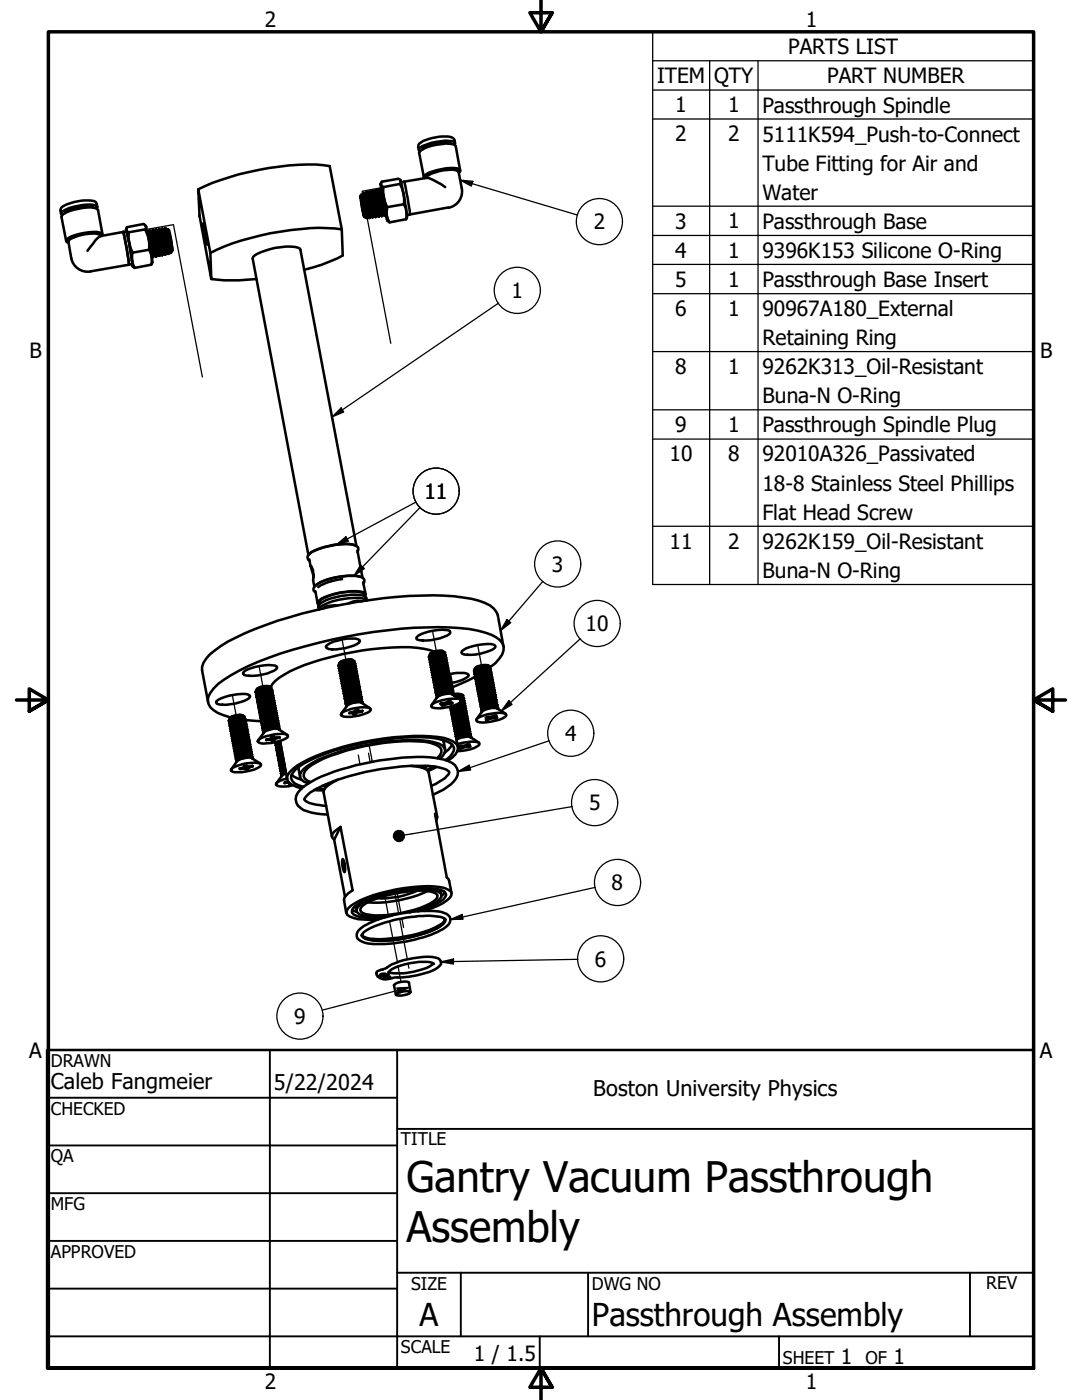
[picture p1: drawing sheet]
<svg xmlns="http://www.w3.org/2000/svg" width="216mm" height="279mm" viewBox="0 0 216 279" stroke-linecap="round" stroke-linejoin="round" font-family="sans-serif">
<defs><g id="words">
<g font-size="8.4">
<text x="81.1" y="237.9">Gantry Vacuum Passthrough</text>
<text x="81.1" y="247.9">Assembly</text>
</g>
<g font-size="6.3">
<text x="83.7" y="264.5">A</text>
<text x="118.1" y="264.7">Passthrough Assembly</text>
</g>
<g font-size="4.3">
<text x="10.2" y="217.4">Caleb Fangmeier</text>
<text x="54.6" y="217.6">5/22/2024</text>
<text x="118.4" y="218.6">Boston University Physics</text>
</g>
<g font-size="4.2">
<text x="52.8" y="5.3">2</text>
<text x="160.8" y="5.3">1</text>
<text x="157.3" y="10.8">PARTS LIST</text>
<text x="131.1" y="16.6">ITEM</text>
<text x="142.5" y="16.6">QTY</text>
<text x="165" y="16.6">PART NUMBER</text>
<text x="134.7" y="22.4">1</text>
<text x="145.3" y="22.4">1</text>
<text x="152.1" y="22.5">Passthrough Spindle</text>
<text x="134.7" y="28.2">2</text>
<text x="145.3" y="28.2">2</text>
<text x="152.1" y="28.3">5111K594_Push-to-Connect</text>
<text x="152.1" y="34">Tube Fitting for Air and</text>
<text x="152.1" y="39.9">Water</text>
<text x="118.5" y="45.8">2</text>
<text x="134.7" y="45.7">3</text>
<text x="145.3" y="45.6">1</text>
<text x="152.1" y="45.7">Passthrough Base</text>
<text x="134.7" y="51.4">4</text>
<text x="145.3" y="51.4">1</text>
<text x="152.1" y="51.5">9396K153 Silicone O-Ring</text>
<text x="102" y="59.4">1</text>
<text x="134.7" y="57.2">5</text>
<text x="145.3" y="57.2">1</text>
<text x="152.1" y="57.3">Passthrough Base Insert</text>
<text x="134.7" y="63.1">6</text>
<text x="145.3" y="63">1</text>
<text x="152.1" y="63.1">90967A180_External</text>
<text x="5.9" y="71.4">B</text>
<text x="152.1" y="68.9">Retaining Ring</text>
<text x="207.6" y="71.4">B</text>
<text x="134.7" y="74.7">8</text>
<text x="145.3" y="74.6">1</text>
<text x="152.1" y="74.7">9262K313_Oil-Resistant</text>
<text x="152.1" y="80.5">Buna-N O-Ring</text>
<text x="134.7" y="86.2">9</text>
<text x="145.3" y="86.2">1</text>
<text x="152.1" y="86.3">Passthrough Spindle Plug</text>
<text x="133.6" y="92.1">10</text>
<text x="145.3" y="92.1">8</text>
<text x="152.1" y="92.1">92010A326_Passivated</text>
<text x="84.7" y="99.6">11</text>
<text x="152.1" y="97.9">18-8 Stainless Steel Phillips</text>
<text x="152.1" y="103.7">Flat Head Screw</text>
<text x="133.6" y="109.5">11</text>
<text x="145.3" y="109.5">2</text>
<text x="152.1" y="109.5">9262K159_Oil-Resistant</text>
<text x="110.1" y="114.1">3</text>
<text x="152.1" y="115.3">Buna-N O-Ring</text>
<text x="116.8" y="126">10</text>
<text x="112.8" y="147.9">4</text>
<text x="117.5" y="161.7">5</text>
<text x="122" y="177.7">8</text>
<text x="118.7" y="192.9">6</text>
<text x="58.7" y="204.3">9</text>
<text x="5.8" y="211.1">A</text>
<text x="207.5" y="211.1">A</text>
<text x="94.6" y="271.7">1 / 1.5</text>
<text x="167.8" y="272.2">1</text>
<text x="178.3" y="272.2">1</text>
<text x="52.8" y="277.1">2</text>
<text x="160.8" y="277.1">1</text>
</g>
<g font-size="3.5">
<text x="10.2" y="212.9">DRAWN</text>
<text x="10.2" y="222.4">CHECKED</text>
<text x="10.2" y="232">QA</text>
<text x="80" y="228.6">TITLE</text>
<text x="10.2" y="241.5">MFG</text>
<text x="10.2" y="251">APPROVED</text>
<text x="82" y="257.4">SIZE</text>
<text x="118.1" y="257.4">DWG NO</text>
<text x="196.8" y="257.3">REV</text>
<text x="80" y="270.1">SCALE</text>
<text x="156.2" y="272.2">SHEET</text>
<text x="172.7" y="272.2">OF</text>
</g>
</g></defs>
<!-- layer: Tweak Trail (ANSI) -->
<g fill="none" stroke="#000" stroke-width=".25">
<path d="M76.1 37.5l-3.8 .7 .1 .5M29.3 45.8l5.3-1 5.8 30.4M73.2 43.2l4.8 25.3M46.4 138.7l.7 4M51.7 132.9l.8 4.1M68.3 127.6l.7 4.1M86.3 125.9l.8 4M89.9 134.5l.8 4.1M95.3 128.7l.8 4.1M71.5 150.7l.3 1.8M73.5 150.3l.4 1.8M73.7 148.8l.6 3.2-.1-.2"/>
<path d="M76.8 178.8l.7 4.1M78.8 178.3l.8 4.1M79.2 178.2l.8 4.1M77.7 183.8l1.6 8.2M79.4 192.8l.6 3.2M79.8 183.4l1.5 8.1M80.2 183.3l.3 1.8M81.4 192.3l.2 .9"/>
</g>
<!-- layer: Visible (ANSI) -->
<g fill="none" stroke="#000" stroke-width=".51">
<path d="M39.6 37.8l2.4 12.7 .2 5.2-2.4-12.6zM39.6 37.8a54.1 54.1 0 0 1 24.9-4.8l1.3 .1 2.4 12.7 .2 5.2-1.2 .6a33.9 33.9 0 0 1-6.5 2.2M71.9 39.2l.3 1.1 .4 2.9zM72.1 38.9l.4 .9 .7 3.7M72.1 38.9l-.2 .2M72.1 38.9l.2 .1M72.3 39l1 4.1M72.3 39h.1M72.3 39l.5 1.6 .5 2.5M72.5 38.5l.7 2.3 .5 2.7M72.5 38.5h.1l.2 .7 1 4.3M72.5 38.5l-.2 .5"/>
<path d="M72.6 38.5l.3 .4M72.8 38.9h.2l.3 .9 .7 3.3M72.9 38.9l1 4.2M73.1 38.4l.6 1.8 .6 3.2M73.1 38.4h.1l.3 .7 .9 4.3M73.1 38.4l-.2 .5M73.2 38.4l.3 .3M73.5 38.7l.4 1.1 .6 3.2M73.5 38.7l.2-.4 .3 .9 .9 4.1M73.5 38.7l.5 1.3 .6 2.9M73.5 38.7h.1M73.7 38.2h.1"/>
<path d="M73.8 38.2l.5 1.6 .7 3.5M73.8 38.2l.3 .4M74.1 38.5l.2-.3 .2 .5 1.1 4.5M74.1 38.6l1.1 4.3M74.1 38.6l.3 .6 .8 3.7M74.3 38.1h.1M74.4 38.1l.4 1.1 .8 4M74.4 38.1l.3 .4 .3 .7 .8 3.6M74.7 38.4l.2-.4 .6 1.9 .6 3.2M74.7 38.4l.4 1 .8 3.3M74.7 38.4v.1M74.9 38l.4 .7 1 4.4"/>
<path d="M75.1 38l.2 .4M75.3 38.4l.4 1 .7 3.3M75.4 38.3l.2-.5 .4 1.4 .8 3.9M75.4 38.3l.4 1.3 .7 3.1M75.4 38.3l-.1 .1M75.6 37.8h.1M75.6 37.8l.5 1.6 .7 3.7M75.6 37.8l.3 .4M75.9 38.2l.4 1.2 .6 3.5M76.1 37.8l-.2-1.1 .1 .1 .2-.5 3.2-.6a.78 .78 0 0 1 .7 .8l.9 5 .2 1.6-.2 .7M76.1 36.5l-.2 .2M76.1 37.7v.1"/>
<path d="M76.1 37.7l1 4.8v.5l-.2-.1M76.1 37.8l-.2 .4M79.8 36.7l-3.3 .6M79.9 35.9v.5l-.1 .3a6.8 6.8 0 0 1 .8 4.1 4.1 4.1 0 0 1 .4 3M80.6 36.3l4.9-.8 2.5 1.3 .8 .5M80.6 36.3l.7 3.2 .5 3.3M80.6 36.3l-.6 .1M85 35.5a2.41 2.41 0 0 1 1.8-1.1 7.9 7.9 0 0 1 4.5-.3l.2 .2 .6 3.3M90 28.7a1.92 1.92 0 0 0-1.8-.3l-1.6 .2-.7 .2a1.7 1.7 0 0 0-1.6 1M90.7 28.9l.1-.3-.1-.2a5.9 5.9 0 0 0-3.7-.1l-1 .2a4.4 4.4 0 0 0-2.4 1.2v.3l.2 .2M90.8 28.6l-.1-.7a1.68 1.68 0 0 0-1.9-.7 9.2 9.2 0 0 0-5.1 1.4l-.3 .7 .2 .6M91.6 34.5l.2-.3v-.2a4.4 4.4 0 0 0-3.8-.2l-.9 .2a5.2 5.2 0 0 0-2.5 1.1v.3l.1 .2"/>
<path d="M91.8 34l-.9-4.9-.2-.2a9.7 9.7 0 0 0-6.9 1.3l-.2 .3 1 4.9M92.1 37.6a3.3 3.3 0 0 1-2.6 3.9M14.2 51.5a3.3 3.3 0 0 0 3.9 2.7l7.6-1.4M18.7 41.5a2.55 2.55 0 0 0-2.6-.3 5.8 5.8 0 0 0-3.1 1.1v.2M19.3 41.7l.1-.4a1.88 1.88 0 0 0-1.9-.5l-1.9 .3a6.2 6.2 0 0 0-3.4 1.4v.2l.2 .2M19.4 41.3l-.1-.6a1.21 1.21 0 0 0-1.4-.7 10.1 10.1 0 0 0-5.6 1.3l-.2 .7 .1 .7M20.1 47.1a2.07 2.07 0 0 0-1.7-.5l-2.5 .4-1.4 .5-.8 .5 .5 3.6M20.4 47.1l-.1-.6a8.5 8.5 0 0 0-5.3 .4 2.18 2.18 0 0 0-1.8 1.2l.1 .2 .4 .2M20.4 46.7l-.8-4.8a2.13 2.13 0 0 0-2-.5l-1.9 .3a4.7 4.7 0 0 0-3.4 1.5l.9 4.9M24.5 46.3l.7 2.8 .5 3.7M24.6 46.3l-4.5 .8a3.6 3.6 0 0 0-1.5 1.5l-1.1 1.4M24.6 46.3l.7 3.2 .4 3.3"/>
<path d="M24.6 46.3l.6-.1 .1 .1 .5 2.3 .6 4.1M25.1 46.2v-.4l.7 2.7 .6 4.6v-.4M25.2 45.6l-.1 .2M26.4 52.7l-.7 .1M29 45.8l-3.3 .6M29 45l.1 .2M29.1 45.2l-.5-.5-3.3 .6v.2a.59 .59 0 0 0 .4 .9 6.8 6.8 0 0 0 .8 4 3.8 3.8 0 0 0 .4 3.1l-.5-.4M29.1 45.2l1.2 6.1a1.53 1.53 0 0 1-.1 1.5M29.1 45.2l-.1 .6a5.7 5.7 0 0 1 .7 4 3.4 3.4 0 0 1 .5 3M29.5 46.2l.2 .2M29.5 46.9l1 4.4M29.6 47.3l.8 3.9"/>
<path d="M29.7 46.4l.1 .2M29.7 49.8l-3.2 .6M29.8 46.6l.3 1.3-.5-1.5-.3-.2 .6 1.8 .6 3.3M29.8 46.6l1 4.2M29.8 46h.2l.2 .7 1 4.5M29.8 46l.7 2.4 .6 2.8M29.8 46l-.1 .4M30 46a7.4 7.4 0 0 1 1.1 3.5l.2 1.2M30.1 47.9l.6 3M30.2 52.8l-3.3 .7M30.2 46.4h.1M30.3 46.4l.2-.5 .6 1.9 .6 3.3"/>
<path d="M30.3 46.4l.4 .9 .7 3.4M30.4 51.2h-.1M30.4 51.2l.1 .1M30.5 45.9l.4 .8 .9 4.4M30.5 51.3h.1M30.6 45.9l.3 .4M30.7 50.9l-.2 .4M30.8 50.8l-.1 .1M30.8 50.8l.3 .4M30.9 46.3l.3 .8 .7 3.5M30.9 46.3h.1M30.9 46.3l.2-.5 .5 1.4 .7 3.7"/>
<path d="M30.9 46.3l.5 1.3 .6 2.9M31.1 51.2h.1M31.1 45.8h.1M31.2 45.8l.5 1.6 .7 3.5M31.2 45.8a4.6 4.6 0 0 1 .9 2.7l.5 2M31.3 50.7l-.1 .5M31.4 50.7h-.1M31.4 50.7l.3 .4M31.5 46.2h.1M31.6 46.2l.1-.4 .4 .9 .9 4.1M31.6 46.2l.4 1.2 .6 3M31.7 45.7h.1l.4 1.2 .8 3.8"/>
<path d="M31.7 51.1h.1M31.8 45.8l.3 .3M31.9 50.6l-.1 .5M32 50.5l-.1 .1M32 50.5l.3 .4M32.1 46.1l.7 2.2 .3 2.1M32.1 46.1h.1M32.2 46.1l.2 .6 .9 3.6M32.3 45.7l.7 2.3 .5 2.7M32.3 50.9h.1M32.3 45.7h.1M32.3 45.7l-.1 .4"/>
<path d="M32.4 45.7l1.3 4.9M32.4 45.7a3.7 3.7 0 0 1 .9 2.1l.5 2.4M32.6 50.5l-.2 .4M32.6 50.4v.1M32.6 50.4l.4 .4M32.7 46h.1l.5 1.6 .5 2.6M33 45.6l.2 .3 .3 1M33 45.6l.5 1.5 .3 1.9-.3-2.1M33 45.6l-.2 .4M33 50.7v.1M33.1 45.6l.3 .3M33.1 50.4l-.1 .3"/>
<path d="M33.3 50.3l-.2 .1M33.3 50.3l.2 .4M33.3 45.9h.1M33.4 45.9l.4 1 .4 2.1M33.4 45.9l1 4.1M33.5 45.8a1.18 1.18 0 0 1 .5 1.1l.3 2.1a1.35 1.35 0 0 1-.2 1.5M33.5 45.8l.7 3.2M33.5 46.9l.9 3.1-.2-1M33.5 45.8l-.1 .1M33.7 50.6l-.2 .1M33.8 50.2h.1M33.8 50.2l-.1 .4"/>
<path d="M33.8 49l.3 1.5M33.8 50.2l.3 .3M40.5 44.6l.8 4.2-.4-1.5zM42.2 55.7l2.5 .2h3.1l3.4-.2M68.2 45.8a42.7 42.7 0 0 0-14.2 .7l-2 .5a39.1 39.1 0 0 0-10 3.5M72.1 40l.4 2.3zM72.6 43.2h.1M72.7 43.2v-.1l.1 .2 .4 .2M72.7 43.1v.1M73.3 43.1h.1M73.3 43.1l-.1 .4M73.3 43.1l.4 .4"/>
<path d="M73.7 43.5h.1M73.9 43.1h.1M73.9 43.1l-.1 .4M74 43.1l.3 .3M74.3 43.4h.1M74.5 43l-.1 .4M74.6 42.9l-.1 .1M74.6 42.9l.3 .4M74.9 43.3h.1M75.2 42.9h.1M75.2 42.9l-.2 .4M75.2 42.9l.4 .3"/>
<path d="M75.6 43.2h.1M75.8 42.8l-.2 .4M75.9 42.7l-.1 .1M75.9 42.7l.2 .4M76.1 43.1h.2M76.4 42.7h.1M76.4 42.7l-.1 .4M76.5 42.7l.3 .4M76.8 43.1h.1M76.9 42.9l-.1 .2M77 42.9l.3 1.1-.5-3.7-.8-3.5 .5 .5a6.7 6.7 0 0 0 .8 4 3.5 3.5 0 0 0 .4 3.1l-.4-.4M80.6 40.8l-3.3 .5"/>
<path d="M81 43.8l-3.3 .6M81.8 42.8l-.6 .1M89.5 41.4l-7.7 1.4M61.7 111.6l.3 1.4M62.5 115.1l-.5-2.2a4.4 4.4 0 0 1 .5 3l.2 1.2M62.9 118l.5 2.4M68.3 115.6l-2.9 .6-1.9 1M70.9 108.8a12.5 12.5 0 0 0-8.1 1.1l-1.1 .7M71.1 109l-11.2-59.2a2.06 2.06 0 0 0-1.9-.6 14.2 14.2 0 0 0-7.2 1.8l-.3 .3-.1 .3 11.1 59.1M71.3 110.1a.79 .79 0 0 0 .1-.9 4.2 4.2 0 0 0-3.3-.6 12.3 12.3 0 0 0-6.4 2 .77 .77 0 0 0 .1 1.4M71.3 109.9l1 5.4M72.1 115.1a13.5 13.5 0 0 0-8.2 1.1l-1 .7"/>
<path d="M72.5 116.2l.5 2.4M72.5 116.5a.79 .79 0 0 0 .1-1 4.5 4.5 0 0 0-3.3-.6 11.5 11.5 0 0 0-6.4 2.1 .72 .72 0 0 0 .1 1.2M72.8 118.9l-.1-.3a2.3 2.3 0 0 0-1.9-.6 14.1 14.1 0 0 0-6.9 1.8l-.2 .3-.1 .6M72.8 119l.2-.3-.2-.3a11.5 11.5 0 0 0-7.9 .7l-.7 .3-.8 .7v.4l.2 .2M43.2 140a9.3 9.3 0 0 1 6.3-1.4l.4 .4a2.91 2.91 0 0 1-2 1.1l-.9 .3a7.7 7.7 0 0 1-3.7 .1l-.2-.3zM48.5 134.2a8.9 8.9 0 0 1 6.4-1.4l.3 .2 .1 .3a7.1 7.1 0 0 1-4.8 1.6 2.31 2.31 0 0 1-2-.4zM51.2 137.6a3.6 3.6 0 0 1 2.6-.6h-.1a3.5 3.5 0 0 0-2.5 .8zM52.1 137.4a1.42 1.42 0 0 0-1.1 .8M53.3 137a2.85 2.85 0 0 0-2 .7M53.4 137.2l-1.5 .3a.82 .82 0 0 0-.8 .7l.1 .2M53.4 137.2l-1.3 .2M53.4 137.2h.7l.1 .2-.2 .2"/>
<path d="M53.8 137a2.72 2.72 0 0 0-2.6 .6M53.9 137.5a2.84 2.84 0 0 0-2.5 .7M54 138.1l.4-.2a2.45 2.45 0 0 0-2.2 0l-1.1 .6 .2 .4M54 138a2.84 2.84 0 0 0-2.5 .7M54.1 137.2l-.3-.2h-.3l-1.4 .4M54.1 138.6a2.84 2.84 0 0 0-2.5 .7M54.2 138.6l.2-.3a4 4 0 0 0-3.2 .8l.2 .3M54.2 137.6a3.4 3.4 0 0 0-2.9 .7M54.2 139.1l.3-.2a3.3 3.3 0 0 0-3.2 .7l.2 .3M54.2 139.1a2.84 2.84 0 0 0-2.5 .7M54.3 139.6a2.84 2.84 0 0 0-2.5 .7M54.3 138.1a3.5 3.5 0 0 0-2.9 .7"/>
<path d="M54.4 139.6l.2-.2a3.1 3.1 0 0 0-3 .5l-.2 .2 .2 .3M54.4 137.8l-.2-.2h-.4a4.6 4.6 0 0 0-2.6 .8l-.1 .3M54.4 138.6a3.4 3.4 0 0 0-2.9 .7M54.4 138.3v-.1a3.3 3.3 0 0 0-3.2 .9v.1M54.5 139.1a3.5 3.5 0 0 0-2.9 .7M54.5 138.8l-.1-.2h-.4a4.6 4.6 0 0 0-2.6 .8l-.1 .3M54.5 139.6a3.4 3.4 0 0 0-2.8 .7M54.6 139.3a3.3 3.3 0 0 0-3.2 .8v.1M54.7 139.8l-.2-.2h-.3a4.6 4.6 0 0 0-2.6 .8l-.1 .3M63.6 120.8a6.3 6.3 0 0 1 3.4-1.6l1.1-.3a8.5 8.5 0 0 1 4.8 .2l.2 .2 .1 .5a3.2 3.2 0 0 0-2.4-.5l-2.1 .2a9.2 9.2 0 0 0-4.9 1.8l-.2 .4zM65.1 128.9a7.7 7.7 0 0 1 5.1-1.5 1.36 1.36 0 0 1 1.6 .6 2.91 2.91 0 0 1-2 1.1l-1.9 .4a3.7 3.7 0 0 1-2.9-.3zM67.2 120.8h-.8a2.57 2.57 0 0 0-1.9 .6"/>
<path d="M67.8 132.3a2.72 2.72 0 0 1 2.6-.5l-.1-.1a3.9 3.9 0 0 0-2.6 .7v.1M68 133.5a2.9 2.9 0 0 1 2.6-.7l.3-.3a3.8 3.8 0 0 0-3.3 .8l.3 .3M68.2 134.4a3.1 3.1 0 0 1 2.6-.6l.3-.3a3.8 3.8 0 0 0-3.3 .9l.3 .2M68.4 135.4a3.1 3.1 0 0 1 2.6-.6l.2-.3a3.8 3.8 0 0 0-3.2 .9l.3 .2M68.6 136.5a3.1 3.1 0 0 1 2.6-.7l.2-.3a3.8 3.8 0 0 0-3.2 .9l.3 .3M68.8 137.5a3.1 3.1 0 0 1 2.6-.7l.2-.3a3.8 3.8 0 0 0-3.2 .9l.2 .2M69 138.5a3.1 3.1 0 0 1 2.6-.6l.2-.4a3.8 3.8 0 0 0-3.2 .9l.2 .2M69.1 132a1.87 1.87 0 0 0-1.5 .8v.1M69.1 132l1.1-.2 .5 .2M69.2 139.5l1.3-.6a1.42 1.42 0 0 1 1.3 0l.2-.3a3.8 3.8 0 0 0-3.2 .8l.2 .2M70.1 131.6a3.5 3.5 0 0 0-2.3 .9M70.3 131.9l-1.1 .1a1.82 1.82 0 0 0-1.6 1l.2 .1"/>
<path d="M70.3 131.9l-1.2 .1M70.3 131.9l.4 .1-.2 .3M70.4 131.8a3.6 3.6 0 0 0-2.6 .7M70.5 132.3a2.84 2.84 0 0 0-2.6 .7M70.7 133.3a3 3 0 0 0-2.6 .6M70.7 133.3l.3-.3a3.6 3.6 0 0 0-3.2 .9l.1 .2M70.7 132.3a3.3 3.3 0 0 0-2.8 .7M70.8 132.8a3.4 3.4 0 0 0-2.9 .7M70.9 132.5a3.3 3.3 0 0 0-3.3 .8v.1M70.9 134.3a3 3 0 0 0-2.6 .6M70.9 134.3l.3-.3a3.6 3.6 0 0 0-3.3 .9l.2 .2M70.9 133.3a3.3 3.3 0 0 0-2.8 .7"/>
<path d="M71 133l-.2-.2h-.4a4.6 4.6 0 0 0-2.6 .8v.3M71 133.9a3.4 3.4 0 0 0-2.9 .7M71.1 133.5a3.3 3.3 0 0 0-3.3 .9M71.1 135.3a3 3 0 0 0-2.6 .7M71.1 135.3l.3-.3a3.6 3.6 0 0 0-3.3 .9l.2 .2M71.1 134.4a3.3 3.3 0 0 0-2.8 .7M71.2 134l-.2-.1-1.5 .1-1.2 .4-.3 .2-.1 .3M71.2 134.9a3.7 3.7 0 0 0-2.9 .6M71.2 134.6v-.1a3.5 3.5 0 0 0-3.1 .6l-.1 .3M71.2 136.3a3 3 0 0 0-2.5 .7M71.3 136.3l.3-.3a3.6 3.6 0 0 0-3.3 .9l.2 .3M71.3 135.4a3.5 3.5 0 0 0-2.8 .6"/>
<path d="M71.4 135.1l-.2-.2-1.5 .1-1.2 .4-.3 .2-.1 .4M71.4 135.9a3.7 3.7 0 0 0-2.9 .6M71.4 135.6v-.1a3.5 3.5 0 0 0-3.1 .6l-.1 .4M71.4 137.4a3 3 0 0 0-2.5 .6M71.5 137.4l.3-.4a3.6 3.6 0 0 0-3.3 .9l.2 .2M71.5 136.4a3.5 3.5 0 0 0-2.9 .6M71.6 136.1l-.2-.2-1.6 .1-1.1 .4-.3 .3-.1 .3M71.6 136.9a3.7 3.7 0 0 0-2.9 .6M71.6 136.6v-.1a3.5 3.5 0 0 0-3.1 .7l-.1 .2M71.6 138.4a3 3 0 0 0-2.5 .6M71.7 138.4l.2-.4a3.6 3.6 0 0 0-3.2 .9l.2 .2M71.7 137.4a3.5 3.5 0 0 0-2.9 .6"/>
<path d="M71.8 137.1v-.1a3.6 3.6 0 0 0-3.2 .7l-.1 .2M71.8 137.9a3.7 3.7 0 0 0-2.9 .7M71.8 137.6v-.1a3.5 3.5 0 0 0-3.1 .7l-.1 .2M71.8 139.4l-.1-.1-1.1 .1a1.77 1.77 0 0 0-1.3 .6M71.9 139.4l.2-.3a3.6 3.6 0 0 0-3.2 .9l.2 .1M71.9 138.4a3.5 3.5 0 0 0-2.9 .7M71.9 138.1v-.1a3.6 3.6 0 0 0-3.1 .7l-.1 .2M71.9 138.9a3.7 3.7 0 0 0-2.8 .7M72 138.6a3.5 3.5 0 0 0-3.1 .6l-.1 .2M72.1 139.4a3.5 3.5 0 0 0-2.9 .7M72.1 139.1a3.6 3.6 0 0 0-3.1 .6l-.1 .3M72.1 140a3.7 3.7 0 0 0-2.8 .6"/>
<path d="M72.2 120a3.6 3.6 0 0 0-2.6 .4M72.2 139.6a3.5 3.5 0 0 0-3.1 .6l-.1 .3M83.1 127.2a8.9 8.9 0 0 1 6.4-1.4l.3 .2-.1 .5a9.6 9.6 0 0 1-6.5 1.1l-.1-.2zM86.1 131.7a2.93 2.93 0 0 1 2.5-.6l.3-.4a3.6 3.6 0 0 0-3.2 .9l.2 .3M86.3 132.7a2.93 2.93 0 0 1 2.5-.6l.3-.3a4.4 4.4 0 0 0-3.2 .7l.2 .4M86.5 133.7a2.93 2.93 0 0 1 2.5-.6l.3-.3a4.4 4.4 0 0 0-3.2 .7l.2 .4M86.6 135.4l-.2-.2a3.8 3.8 0 0 1 3.2-.9l-.3 .3 1.8-.3a3.6 3.6 0 0 1 2.3 .3l.1 .2a5.3 5.3 0 0 1-3.5 1.5M86.7 130a20.6 20.6 0 0 0-8.4-.8 56.8 56.8 0 0 0-20.5 4.8 10.1 10.1 0 0 0-3.5 2.6l-.3 .6M86.7 134.7a2.93 2.93 0 0 1 2.5-.6l.3-.3a4.4 4.4 0 0 0-3.2 .8l.2 .3M86.9 135.8a2.93 2.93 0 0 1 2.5-.7l.3-.3a4.4 4.4 0 0 0-3.2 .8l.2 .3M87.1 136.8a2.93 2.93 0 0 1 2.5-.7l.3-.3a4.4 4.4 0 0 0-3.2 .8l.2 .3M87.2 137.8l.9-.5 .9-.3h.7l.1 .2 .2-.4a4.3 4.3 0 0 0-3.1 .8l.2 .3"/>
<path d="M87.4 138.8a3.3 3.3 0 0 1 2.5-.8l.1 .2 .2-.3a4.3 4.3 0 0 0-3.1 .7l.1 .3M87.6 130.2h1M87.6 130.2a2.22 2.22 0 0 0-2 .9v.1M88.5 130a2.44 2.44 0 0 0-2.7 .6M88.5 130.1a3.3 3.3 0 0 0-2.7 .7l-.1-.1a3.7 3.7 0 0 1 2.7-.7l-1.4 .1a1.19 1.19 0 0 0-1.1 .6M88.5 130.1l-.9 .1M88.5 130.6a2.84 2.84 0 0 0-2.5 .7M88.5 130.1l.3 .1M88.6 130.2h-.9a2.88 2.88 0 0 0-2.1 1l.2 .2M88.6 130.2l.2 .1-.2 .3M88.7 131.6a3 3 0 0 0-2.5 .6M88.8 131.6l.2-.3a3.8 3.8 0 0 0-3.2 .8l.2 .3"/>
<path d="M88.8 130.6a3.4 3.4 0 0 0-2.9 .7M88.9 132.6a3 3 0 0 0-2.5 .6M88.9 131.1a3.5 3.5 0 0 0-2.9 .7M89 132.6l.2-.3a3.8 3.8 0 0 0-3.2 .9l.2 .2M89 130.8l-.2-.2h-.4a4.6 4.6 0 0 0-2.6 .8l-.1 .3M89 131.6a3.4 3.4 0 0 0-2.9 .7M89 131.3a3.6 3.6 0 0 0-3.1 .6l-.1 .3M89.1 133.6a3 3 0 0 0-2.5 .6M89.1 132.1a3.5 3.5 0 0 0-2.9 .7M89.2 133.6l.2-.3a3.8 3.8 0 0 0-3.2 .9l.2 .2M89.2 131.8l-.2-.2h-.4a4.6 4.6 0 0 0-2.6 .8l-.1 .3M89.2 132.7a3.4 3.4 0 0 0-2.9 .6"/>
<path d="M89.2 132.3a3.6 3.6 0 0 0-3.2 .6v.3M89.3 134.6a3 3 0 0 0-2.6 .7M89.3 133.2a3.5 3.5 0 0 0-2.9 .7M89.3 132.8l-.1-.1-1.6 .1-1.1 .4-.3 .2-.1 .3M89.3 133.7a3.4 3.4 0 0 0-2.8 .7M89.4 133.3a3.6 3.6 0 0 0-3.2 .6v.3M89.5 135.6a3 3 0 0 0-2.6 .7M89.5 134.2a3.7 3.7 0 0 0-2.9 .6M89.5 135.6l.3-.3a3.8 3.8 0 0 0-3.2 .9l.2 .2M89.5 133.9l-.2-.2-1.5 .1-1.1 .4-.3 .2-.1 .3M89.5 134.7a3.7 3.7 0 0 0-2.8 .6M89.6 134.4v-.1a3.6 3.6 0 0 0-3.2 .6v.4"/>
<path d="M89.6 140l.1 .1M89.7 136.7a3 3 0 0 0-2.6 .6M89.7 135.2a3.7 3.7 0 0 0-3 .6M89.7 136.7l.3-.4a3.8 3.8 0 0 0-3.3 .9l.3 .2M89.7 134.9v-.1a3.5 3.5 0 0 0-3.1 .6l-.1 .3M89.7 135.7a3.7 3.7 0 0 0-2.8 .6M89.8 135.4v-.1a3.6 3.6 0 0 0-3.2 .7v.2M89.9 137.7l-.1-.2-1.2 .2a1.77 1.77 0 0 0-1.3 .6M89.9 136.2a3.7 3.7 0 0 0-3 .6M89.9 137.7l.3-.3a3.8 3.8 0 0 0-3.3 .8l.3 .2M89.9 135.9v-.1a3.5 3.5 0 0 0-3.2 .7v.2M89.9 136.7a3.7 3.7 0 0 0-2.8 .7"/>
<path d="M90 136.4v-.1a3.6 3.6 0 0 0-3.2 .7l-.1 .2M90 137.2a3.7 3.7 0 0 0-2.9 .7M90.1 136.9l-.1-.1a3.5 3.5 0 0 0-3.1 .7v.2M90.1 137.7a3.7 3.7 0 0 0-2.9 .7M90.2 137.4a3.6 3.6 0 0 0-3.2 .6l-.1 .2M90.2 138.6l.2-.2a4.1 4.1 0 0 0-3.3 .8v.1M90.2 138.2a3.7 3.7 0 0 0-2.9 .7M90.3 137.9h-.1a3.5 3.5 0 0 0-3.1 .6v.2M90.3 138.6a1.96 1.96 0 0 1 1.7 0M90.4 138.4a3.5 3.5 0 0 0-3.2 .6l-.1 .3M91.2 139.2l.9-.1 .3 .2M91.4 139.3a.99 .99 0 0 1 1.2 .1"/>
<path d="M91.4 139.3h.9l.3 .1-.3 .3M91.6 138.7l.8 .1M91.6 138.7l-.9 .2M91.8 139.6l.5 .1M91.9 139.6l-1.8-1.1a4.1 4.1 0 0 0-2.9 .6l-1.1 1.6M91.9 139.6l.6 .2M92 139.7l.5 .1 .1 .2M92.1 139.8h.5v.2l-.2 .2-.5-.1M92.1 138.6l-1.6 .1M92.1 138.6h-.6l-.9 .1M92.1 138.6v.1M92.1 130a8.4 8.4 0 0 1 5.1-1.5l1.3 .2 .3 .1 .1 .3a7.1 7.1 0 0 1-4.8 1.6 2.01 2.01 0 0 1-2-.5z"/>
<path d="M92.2 138.7l-.8-.1-.8 .2M92.4 138.8l-.6-.1-1 .2M92.4 138.8l.1 .1-.3 .3-.3-.1h-.8M94.9 133.6a2.73 2.73 0 0 1 2.5-.7 3.1 3.1 0 0 0-2.7 .6v.2M95.2 135.1a2.93 2.93 0 0 1 2.5-.7l.3-.3a4.3 4.3 0 0 0-3.2 .8l.2 .4M95.4 136.1a2.93 2.93 0 0 1 2.5-.7l.3-.3a4.3 4.3 0 0 0-3.2 .8l.2 .4M95.6 137.1a2.93 2.93 0 0 1 2.5-.6l.3-.4a4.3 4.3 0 0 0-3.2 .8l.2 .4M95.8 138.1a2.93 2.93 0 0 1 2.5-.6l.3-.3a4.3 4.3 0 0 0-3.2 .7l.2 .4M95.9 139.1a2.93 2.93 0 0 1 2.6-.6l.2-.3a4.3 4.3 0 0 0-3.1 .7l.2 .4M97 133l.7 .1M97 133l-1.7 .3a.73 .73 0 0 0-.7 .7M97 133l.3-.1 .4 .2"/>
<path d="M97.3 132.8l-.3-.1-.9 .1a1.33 1.33 0 0 0-1.4 .7M97.5 133a3.3 3.3 0 0 0-2.7 .7M97.6 133.9a3 3 0 0 0-2.5 .7M97.7 133.9l.2-.3a3.8 3.8 0 0 0-3.2 .9l.2 .2M97.7 133.1a4.1 4.1 0 0 0-3.1 .8l.2 .3M97.7 133.1v.2a3.6 3.6 0 0 0-2.7 .8M97.8 133.2a6.3 6.3 0 0 0 2.7-3.3 2.41 2.41 0 0 0-1.5-2.7 20.4 20.4 0 0 0-9.3-2 102.2 102.2 0 0 0-38.2 6.9 36 36 0 0 0-7.9 4.4 5.3 5.3 0 0 0-2.1 3.3 2.97 2.97 0 0 0 2 2.5l2.5 .9M97.8 134.9a3 3 0 0 0-2.6 .7M97.8 133.5a3.5 3.5 0 0 0-2.9 .7M97.9 134.9l.2-.3a3.8 3.8 0 0 0-3.2 .9l.2 .3M97.9 134a3.4 3.4 0 0 0-2.9 .7M97.9 133.7v-.1a3.6 3.6 0 0 0-3.2 .6v.4"/>
<path d="M98 136a3 3 0 0 0-2.6 .6M98 134.5a3.5 3.5 0 0 0-2.9 .7M98 134.2l-.1-.2h-.4a4.6 4.6 0 0 0-2.6 .7l-.1 .4-1.5 .7-3.2 1.4M98 136l.3-.4a3.8 3.8 0 0 0-3.2 .9l.1 .3M98 135a3.4 3.4 0 0 0-2.8 .7M98.1 134.7v-.1a3.6 3.6 0 0 0-3.2 .7v.3M98.2 137a3 3 0 0 0-2.6 .6M98.2 135.5a3.5 3.5 0 0 0-3 .7M98.2 137l.3-.3a3.8 3.8 0 0 0-3.3 .8l.2 .3M98.2 135.2l-.2-.2-1.5 .1-1.1 .4-.3 .3-.1 .3M98.2 136a3.7 3.7 0 0 0-2.8 .7M98.3 135.7v-.1a3.6 3.6 0 0 0-3.2 .7v.3"/>
<path d="M98.4 138a3 3 0 0 0-2.6 .6M98.4 136.5a3.7 3.7 0 0 0-3 .7M98.4 138l.3-.3a3.8 3.8 0 0 0-3.3 .9l.2 .1M98.4 136.2l-.2-.2-1.5 .1-1.1 .4-.4 .3v.3M98.4 137a3.7 3.7 0 0 0-2.8 .7M98.5 136.7a3.6 3.6 0 0 0-3.2 .6l-.1 .3M98.6 139a3 3 0 0 0-2.6 .6M98.6 137.5a3.7 3.7 0 0 0-3 .7M98.6 139l.3-.3a3.8 3.8 0 0 0-3.3 .9l.3 .2M98.6 137.2l-.2-.2-1.5 .2-1.1 .3-.4 .3v.3M98.6 138a3.7 3.7 0 0 0-2.8 .7M98.7 137.7a3.6 3.6 0 0 0-3.2 .6l-.1 .3"/>
<path d="M98.7 138.6a3.7 3.7 0 0 0-2.9 .6M98.8 138.2h-.1a3.5 3.5 0 0 0-3.1 .6v.3M98.8 139.1a3.7 3.7 0 0 0-2.9 .6M98.9 138.7a3.6 3.6 0 0 0-3.2 .6l-.1 .3M98.9 139.6a3.7 3.7 0 0 0-2.9 .6M99 139.3l-.1-.1a3.5 3.5 0 0 0-3.1 .6v.3M99.1 139.8v-.1a3.6 3.6 0 0 0-3.2 .6l-.1 .3M100.5 129l-1.2-6.3a4.1 4.1 0 0 0-2.5-2.4 32.2 32.2 0 0 0-12.7-1.4 101.8 101.8 0 0 0-35.2 7.5 20.8 20.8 0 0 0-7.8 5.1l-.5 .8-.3 .8v.7l1.2 6.3M46.4 145.5l.1-.2 1.1-.5a1.42 1.42 0 0 1 1.3 0l.2-.3a4.3 4.3 0 0 0-3.1 .8v.2l.2 .1M46.4 153.3a8.7 8.7 0 0 1 5.5-1l.2 .2v.3a7.8 7.8 0 0 1-5.7 1.2l-.3-.2v-.3zM46.5 146.5a3.3 3.3 0 0 1 2.5-.8l.1 .2 .2-.4a4.3 4.3 0 0 0-3.1 .8v.3h.2M46.7 143.1l-.8 .4-.2 .4"/>
<path d="M46.7 143.1l1.2-.3h.6a3.3 3.3 0 0 0-2.7 .6v.2M46.7 147.5a3.3 3.3 0 0 1 2.4-.8l.2 .2 .2-.3a4.3 4.3 0 0 0-3.1 .7v.3h.1M46.9 148.5a3.3 3.3 0 0 1 2.4-.7l.2 .1 .2-.3a4.3 4.3 0 0 0-3.2 .7v.3l.2 .1M47.1 149.5a3.3 3.3 0 0 1 2.6-.7l.2-.1a2.09 2.09 0 0 0-2.1 .1l-.7 .2-.4 .4v.2l.2 .1M47.3 150.6a3.3 3.3 0 0 1 2.5-.7l.3-.2a2.09 2.09 0 0 0-2.1 .1l-.7 .3-.4 .3v.2l.2 .1M47.5 151.6a2.49 2.49 0 0 1 2.5-.7l.3-.2a2.09 2.09 0 0 0-2.1 .1l-.7 .3-.4 .3v.2l.2 .1M47.8 153.4l.1 .1M47.9 142.7a3.4 3.4 0 0 0-1.9 .7M47.9 142.9l-1.8 .5-.4 .4 .1 .3M47.9 142.9l-1.2 .2M47.9 142.9l.9 .2-.2 .2M48.3 153.2l.1 .2"/>
<path d="M48.5 142.8a3.9 3.9 0 0 0-2.7 .7M48.6 143.3a3 3 0 0 0-2.6 .7M48.7 152.9l.5-.1 .3 .2 .9-.1M48.7 152.9l-.1 .3-.8 .2 .1 .1 .9-.1 .2 .1M48.7 152.9l.1 .1M48.7 153.1l.1 .3M48.8 143a2.45 2.45 0 0 0-3 .4M48.8 144.3a3 3 0 0 0-2.6 .7M48.8 144.3l.3-.3a3.6 3.6 0 0 0-3.3 .9l.2 .2M48.8 143.4a3.5 3.5 0 0 0-2.8 .6M48.8 152.8l.2 .2M48.9 143.7l3.4 .3-.2-.3a2.95 2.95 0 0 1 2.6-1l.5 .1 .1 .1-.3 .2a3 3 0 0 0-2.5 .7"/>
<path d="M48.9 143.7l.1-.2a4.3 4.3 0 0 0-3.2 .8v.2l.2 .1M48.9 143.7l-.2 .1a2.93 2.93 0 0 0-2.5 .7M48.9 143.9a3.7 3.7 0 0 0-2.9 .6M48.9 152.9l.1 .5M49 143.6v-.1a3.5 3.5 0 0 0-3.2 .6v.3M49 145.4l-.2-.2-1 .2a1.77 1.77 0 0 0-1.4 .6M49 145.4l.3-.4a4.3 4.3 0 0 0-3.2 .8l-.1 .1 .2 .2M49 144.4a3.5 3.5 0 0 0-2.8 .6M49.1 144.1v-.1a3.6 3.6 0 0 0-3.2 .7l-.1 .2M49.1 144.9a3.7 3.7 0 0 0-2.9 .6M49.1 144.6v-.1a3.5 3.5 0 0 0-3.1 .7v.2M49.1 146.4l-.1-.2-1.1 .2a1.77 1.77 0 0 0-1.3 .6"/>
<path d="M49.2 146.4l.3-.4a4.3 4.3 0 0 0-3.2 .8l-.1 .1 .2 .2M49.2 145.4a3.5 3.5 0 0 0-2.8 .6M49.3 145.1v-.1a3.6 3.6 0 0 0-3.2 .7l-.1 .2M49.3 152.9l-.3 .1v.5l.5-.1 .1-.2 .8-.2M49.3 145.9a3.7 3.7 0 0 0-2.9 .7M49.3 145.6v-.1a3.5 3.5 0 0 0-3.1 .7v.2M49.3 147.4l-.1-.1-1.1 .1a1.77 1.77 0 0 0-1.3 .6M49.3 153l.2 .3M49.4 147.4l.3-.3a4.3 4.3 0 0 0-3.2 .7l-.1 .2 .2 .1M49.4 146.4a3.5 3.5 0 0 0-2.9 .7M49.5 146.1v-.1a3.6 3.6 0 0 0-3.2 .7l-.1 .2M49.5 146.9a3.7 3.7 0 0 0-2.9 .7"/>
<path d="M49.5 146.6a3.5 3.5 0 0 0-3.1 .6v.2M49.5 148.4v-.1a3.4 3.4 0 0 0-2.5 .7M49.5 153l.1 .2M49.6 148.4l.2-.3a4.3 4.3 0 0 0-3.1 .7l-.1 .2 .2 .2M49.6 147.4a3.5 3.5 0 0 0-2.9 .7M49.7 147.1a3.6 3.6 0 0 0-3.2 .6l-.1 .3M49.7 148a3.7 3.7 0 0 0-2.9 .6M49.7 147.6a3.5 3.5 0 0 0-3.1 .6l-.1 .3M49.7 149.4a3.4 3.4 0 0 0-2.5 .7M49.8 149.4l.2-.2a2.47 2.47 0 0 0-2.4 .2 .64 .64 0 0 0-.7 .7l.1 .1M49.8 148.5a3.5 3.5 0 0 0-2.9 .6M49.8 148.1a.98 .98 0 0 0-1-.1l-.7 .1a1.68 1.68 0 0 0-1.5 .8v.1"/>
<path d="M49.8 149a3.1 3.1 0 0 0-2.8 .6M49.8 153l.1 .1M49.9 148.6a3.3 3.3 0 0 0-3.2 .8v.1M49.9 150.4a3.4 3.4 0 0 0-2.5 .7M50 150.4l.2-.2a2.95 2.95 0 0 0-2.8 .4l-.4 .4 .2 .2M50 149.5a3 3 0 0 0-2.9 .6M50 149.1a.98 .98 0 0 0-1-.1 2.61 2.61 0 0 0-2.2 .9v.1M50 150a3.1 3.1 0 0 0-2.8 .6M50.1 149.6a3.3 3.3 0 0 0-3.2 .8v.1M50.2 150.5a3 3 0 0 0-2.9 .6M50.2 150.1a.98 .98 0 0 0-1.1-.1 2.61 2.61 0 0 0-2.1 .9v.1M50.2 151a3.1 3.1 0 0 0-2.8 .6"/>
<path d="M50.3 151.3l.1-.1a1.92 1.92 0 0 0-1.8 0l-1.2 .5-.2 .4M50.3 150.6a3.3 3.3 0 0 0-3.2 .8v.1M50.4 151.1a3.3 3.3 0 0 0-3.2 .9M51.5 147.8a9 9 0 0 1 5.4-1.3l.6 .4a2.21 2.21 0 0 1-1.7 1l-1.6 .4a4.1 4.1 0 0 1-2.6-.2zM51.9 140.8a2.84 2.84 0 0 1 2.5-.7l.3-.2v-.1a3.6 3.6 0 0 0-3.2 .9l.2 .2M51.9 152.4l-1.7-1.1a4.6 4.6 0 0 0-2.9 .6l-1.1 1.6M52.1 141.8a2.84 2.84 0 0 1 2.5-.7l.3-.2v-.1a3.6 3.6 0 0 0-3.2 .9l.2 .2M52.3 142.7a3 3 0 0 1 2.5-.6l.3-.2v-.1a4.2 4.2 0 0 0-3.2 .8v.1l.2 .2M52.6 144.8a3 3 0 0 1 2.6-.7l.3-.1-.1-.2a4.2 4.2 0 0 0-3.1 .8v.1l.2 .3M53.1 147.6v.1M53.7 147.5v.1M54 147.4v.2"/>
<path d="M54.2 147.3l.4-.1 .1 .5-.5 .1zM54.2 147.1v.2zM54.2 147.1v.5M54.5 140.6a2.84 2.84 0 0 0-2.6 .7M54.5 140.6l.3-.3a3.8 3.8 0 0 0-3.2 .9l.2 .2M54.6 147.2v-.1l.1 .5M54.7 141.6a3 3 0 0 0-2.6 .6M54.7 140.1a3.5 3.5 0 0 0-2.9 .7M54.7 147v.2l.2 .1 .9-.2M54.7 147l-.6 .1-.1 .3-.9 .2v.1l.9-.1h.2v.2M54.7 147v.2M54.7 141.6l.3-.3a3.8 3.8 0 0 0-3.2 .9l.2 .2"/>
<path d="M54.7 140.7a3.4 3.4 0 0 0-2.8 .7M54.8 140.3a3.3 3.3 0 0 0-3.2 .9M54.8 147.2l.1 .2M54.9 142.6a3 3 0 0 0-2.6 .7M54.9 141.2a3.5 3.5 0 0 0-3 .7M54.9 142.6l.3-.3a3.8 3.8 0 0 0-3.3 .9l.3 .2M54.9 140.8l-.2-.1h-.3a4.6 4.6 0 0 0-2.6 .7l-.1 .3M54.9 141.7a3.4 3.4 0 0 0-2.8 .7M54.9 148.1v.2M55 141.4v-.1a3.3 3.3 0 0 0-3.2 .9M55 148.1l-.1 .2 .2 .2M55.1 143.6a3 3 0 0 0-2.6 .7"/>
<path d="M55.1 142.2a3.5 3.5 0 0 0-3 .7M55.1 143.6l.3-.3a3.8 3.8 0 0 0-3.3 .9l.3 .3M55.1 141.9l-.2-.2h-.4a4.6 4.6 0 0 0-2.6 .7v.3M55.1 142.7a3.4 3.4 0 0 0-2.8 .7M55.2 142.4v-.1a3.3 3.3 0 0 0-3.3 .9v.1M55.2 147.2v.1M55.2 144.7a3 3 0 0 0-2.5 .6M55.2 143.2a3.7 3.7 0 0 0-2.9 .6M55.3 144.7l.3-.4a3.8 3.8 0 0 0-3.3 .9l.3 .3M55.3 142.9l-.2-.2-1.5 .1-1.1 .4-.4 .2v.4M55.3 143.7a3.7 3.7 0 0 0-2.8 .6M55.4 143.4v-.1a3.5 3.5 0 0 0-3.1 .7l-.2 .3"/>
<path d="M55.4 145.2a3 3 0 0 0-2.6 .6M55.4 145.2l.3-.2-.1-.2a4.2 4.2 0 0 0-3.1 .8v.1l.1 .2M55.4 144.2a3.7 3.7 0 0 0-2.9 .6M55.5 143.9l-.2-.2-1.5 .1-1.2 .4-.3 .3v.3M55.5 144.7a3.7 3.7 0 0 0-2.9 .7M55.6 144.4v-.1a3.5 3.5 0 0 0-3.1 .7l-.2 .3M55.6 145.6l.1-.3a4.4 4.4 0 0 0-3.1 .8v.2M55.6 145.2a3.7 3.7 0 0 0-2.9 .7M55.7 144.9v-.1a3.6 3.6 0 0 0-3.2 .7v.2M55.8 145.4a3.5 3.5 0 0 0-3.2 .6l-.1 .2M55.8 147.1v.2v-.2M55.8 147.3l-.9 .1-.2 .3"/>
<path d="M55.9 148.1l-.7 .3-.1 .4M55.9 148l-.6 .3M55.9 147.9l1.4 7.6M55.9 148l-.7 .4M55.9 148.1l-.8 .5v.2l.1 .2M55.9 148.5l-.5 .3M56 148.7l-.8 .4-.1 .3 .2 .1M56 148.6a.9 .9 0 0 0-.9 .7M56 148.5l-.7 .4M56.1 149.1l-.7 .3-.2 .4M56.1 149l-.6 .4M56.1 149l-.7 .4"/>
<path d="M56.1 149.2l-.8 .4-.1 .3 .2 .1M56.1 149.5l-.5 .4M56.2 149.7l-.8 .4-.1 .3 .2 .1M56.2 149.6a.9 .9 0 0 0-.9 .7M56.2 149.5l-.7 .4M56.3 150.1l-.7 .3-.2 .4M56.3 150l-.6 .4M56.3 150.1l-.7 .3M56.3 150.2l-.8 .4-.1 .3 .2 .1M56.3 150.5l-.5 .4M56.4 150.7l-.8 .4-.1 .3 .2 .1M56.4 150.6a.9 .9 0 0 0-.9 .7"/>
<path d="M56.4 150.6l-.7 .3M56.5 151.1l-.7 .3-.2 .4M56.5 151l-.6 .4M56.5 151.1l-.7 .3M56.5 151.2l-.8 .4-.1 .3 .2 .1M56.5 151.4l-.5 .5M56.6 151.7l-.8 .4-.1 .3 .2 .1M56.6 151.6a.9 .9 0 0 0-.9 .7M56.6 151.5l-.7 .5M56.6 152.1l-.6 .4-.2 .3M56.6 152l-.5 .4M56.6 152l-.6 .5"/>
<path d="M56.7 152.2l-.8 .5-.1 .2 .2 .1M56.7 152.5l-.5 .4M56.8 152.7l-.9 .5v.2l.2 .1M56.8 152.7a.9 .9 0 0 0-.9 .7M56.8 152.5l-.7 .5M56.8 153.2l-.6 .3-.2 .4M56.8 153l-.5 .4M56.8 153l-.6 .5M56.9 153.2l-.8 .5-.1 .2 .2 .2M56.9 153.5l-.5 .4M57 153.7l-.9 .5v.2l.2 .2M57 153.7a.9 .9 0 0 0-.9 .7"/>
<path d="M57 153.5l-.7 .5M57 154.2l-.6 .3-.2 .4M57 154l-.5 .4M57 154.1l-.6 .4M57.1 154.2l-.8 .4-.1 .3M57.1 154.3l-.8 .4-1.2 1.6M57.3 155.4a4.3 4.3 0 0 0-2.2 .9v.3a3.9 3.9 0 0 0 3.3 .1M57.3 156.1v.1M57.3 146.7l-1.8-1.2a4.1 4.1 0 0 0-2.8 .7l-1.2 1.6M57.5 156l-.7 .1v.2l.8-.1 .1 .1v.1h.2M57.6 156.1v.1M57.7 156.2v.1"/>
<path d="M58.2 154.6l.5 .4 1.5 .6M59.7 153l-.1 .4 .3 1.7M62.7 157.7h1.9M63.1 157.4l1.6 .1M64.3 156.8l.9 .1M64.8 156.7h.7M67.4 155.6a6 6 0 0 0-2.8 2.2l1.6 9.2M68.3 142.2a8.6 8.6 0 0 1 5.5-.8l.2 .3a7.4 7.4 0 0 1-5.8 1.2l-.2-.2zM69.3 140.5a3.7 3.7 0 0 1 2.5-.7l.1 .1 .3-.3a4.3 4.3 0 0 0-3.2 .7v.3l.2 .1M70.2 142.1v.2M70.5 142.1v.2M70.5 142v.4"/>
<path d="M70.8 141.9l.2 .6-.5 .1v-.3l-.8 .1 .1-.2a1.07 1.07 0 0 0 1.2-.5h.5v.2h.8l-.1 .1v-.1M70.9 141.8l.2 .5M71.2 141.7l.1 .5M71.4 141.7v.2M71.7 141.9v.2M72.2 140.3l.1-.2a4 4 0 0 0-3.2 .8v.1M72.2 142a1.07 1.07 0 0 0-1.2 .5M72.3 140.1a3.6 3.6 0 0 0-3.1 .6l-.1 .3M73.9 141.4l-1.8-1.2a3.6 3.6 0 0 0-2.9 .7l-1.1 1.5M82 152.8a5.9 5.9 0 0 1 3.4 1.1l1.8 9.2M84.8 152.8l-.7 .4M85.4 152.8l-.9 .5"/>
<path d="M86 156.8l1.6-.8a4.3 4.3 0 0 0 2.1-1.9h-.1a4.3 4.3 0 0 0-2.9-1.1 49.1 49.1 0 0 0-23.1 4.2 5.3 5.3 0 0 0-2.9 2.4 4 4 0 0 0 3 1.1l1.4 .1M86.1 140.7a7.4 7.4 0 0 1 4.8-1.3h.6l.6 .4a4.5 4.5 0 0 1-3.3 1.4 5 5 0 0 1-2.6 0zM86.4 158.6a10.6 10.6 0 0 0 4.6-3.2 2.29 2.29 0 0 0-1.4-3.4 21.1 21.1 0 0 0-9.3-.8 51.8 51.8 0 0 0-17.2 4.2l-1 .6a5.2 5.2 0 0 0-3.1 3.4 2.62 2.62 0 0 0 2.3 2.5 13.6 13.6 0 0 0 4.1 .7M86.6 153l-1.4 .7M87.1 153l-1.7 .9M87.2 151.3a1.49 1.49 0 0 0 .7-2.1 6.9 6.9 0 0 0-4.7-1.2 44.1 44.1 0 0 0-20 4.1 4 4 0 0 0-2.6 2.8l.2 .4 .5 .5 .7 .3M87.8 151.4a1.7 1.7 0 0 0 .8-2.2 4.3 4.3 0 0 0-3-1.3 46.5 46.5 0 0 0-22.2 3.7 8.3 8.3 0 0 0-3.3 2.5 1.25 1.25 0 0 0 .6 1.9l.8 .3M88.2 140.3l.1 .2M88.3 147.6l.3 .6 .2 1.4M88.5 140.3v.2M88.8 140.3l.1 .3M88.9 151.7a3.2 3.2 0 0 0 1.7-2.4 2.79 2.79 0 0 0-2.4-1.7 30.3 30.3 0 0 0-11.6 0 48.6 48.6 0 0 0-15.9 4.7 5 5 0 0 0-2.6 2.6 1.77 1.77 0 0 0 1.5 1.8l1 .3"/>
<path d="M89.2 140.1v.4M89.3 151.8a3.1 3.1 0 0 0 2-3 4.9 4.9 0 0 0-4.1-1.7 55.8 55.8 0 0 0-25.5 4.3 9.7 9.7 0 0 0-4.3 3.3 1.5 1.5 0 0 0 1 2l1.8 .7M89.6 140.2l-.1-.2 .1 .5M89.9 141l1.5 8.1M89.9 141.4l1-.4 1.6-.2 .3 .2-.2 .2a2.57 2.57 0 0 0-2.4 .5l-.2 .2M90 140.3v.2l.3-.2-.7-.1 .3-.2h-.4a1.74 1.74 0 0 1-1.4 .3l-.3 .2h.7l-.4 .3h.5l-.1-.5M90 140.5l-1.1 .1-.3 .2M90.1 142.4l1.5-.5a1.26 1.26 0 0 1 1.4 .1l-.2 .2a2.43 2.43 0 0 0-2.6 .7M90.2 148.6l-.8 1.1-.7 .5M90.3 143.4l1.5-.5a1.26 1.26 0 0 1 1.4 .1l-.2 .3a2.43 2.43 0 0 0-2.6 .6M90.5 144.5l1.5-.5a1.26 1.26 0 0 1 1.4 0l-.2 .3a2.43 2.43 0 0 0-2.6 .6M90.7 145.5l1.5-.5a1.62 1.62 0 0 1 1.4 0l-.3 .3a2.43 2.43 0 0 0-2.5 .6"/>
<path d="M90.9 146.5l1.5-.5a1.62 1.62 0 0 1 1.4 0l-.3 .3a2.43 2.43 0 0 0-2.5 .6M91.1 147.6a5.7 5.7 0 0 1 2.7-.5l1.8 1.1M91.2 148.5l1.8-.4a4.8 4.8 0 0 1 2.6 .1l.1 .3a4.6 4.6 0 0 1-3.6 1.4h-.9M91.6 140.3h.8l.4 .1-.3 .3M91.8 140.3a.75 .75 0 0 1 1 .2M91.9 140.1l.7 .2M91.9 148.8v.2M92.1 148.8v.3M92.3 148.8l.1 .4M92.5 140.7l-.2-.1-1.1 .1a1.77 1.77 0 0 0-1.3 .7M92.6 141.7l-.1-.1-1.1 .1a1.77 1.77 0 0 0-1.3 .7M92.6 148.8l.1 .3"/>
<path d="M92.7 141.7l.3-.2a1.37 1.37 0 0 0-1.4-.1l-1.6 .5M92.7 140.8a3.6 3.6 0 0 0-2.8 .6M92.8 141.3a3.8 3.8 0 0 0-2.8 .6l1.8-.6a.99 .99 0 0 1 1.2 .2M92.8 141v-.1a2.34 2.34 0 0 0-2.1 .1l-.8 .4M92.8 142.7a2.43 2.43 0 0 0-2.5 .7M92.9 142.7l.3-.2a1.37 1.37 0 0 0-1.4-.1l-1.6 .5M92.9 141.8a3.6 3.6 0 0 0-2.8 .6M93 142.3a3.8 3.8 0 0 0-2.8 .6 4.3 4.3 0 0 1 3-.5M93 141.9a4.1 4.1 0 0 0-2.9 .5M93 143.8a2.43 2.43 0 0 0-2.5 .6M93 148.7l.1 .4M93.1 143.8l.2-.3a1.37 1.37 0 0 0-1.4-.1l-1.5 .6"/>
<path d="M93.1 142.8a3 3 0 0 0-2.8 .6M93.2 143.3a3.1 3.1 0 0 0-2.8 .6 4.3 4.3 0 0 1 2.9-.5M93.2 142.9a4.1 4.1 0 0 0-2.9 .5M93.2 144.8a2.43 2.43 0 0 0-2.5 .6M93.2 148.6l.1 .2M93.3 144.8l.2-.3a1.37 1.37 0 0 0-1.4 0l-1.5 .5M93.3 143.8a3 3 0 0 0-2.8 .6M93.3 144.3a3.1 3.1 0 0 0-2.7 .6 4.3 4.3 0 0 1 2.9-.5v.1M93.3 148.5l.4 .1-.4 .2 .6 .2-.4 .1v-.2M93.4 144v-.1a4.1 4.1 0 0 0-2.9 .5M93.4 148.7l-.1-.2a1.81 1.81 0 0 1-1.4 .3l-.4 .2 .6 .1-.5 .3h.4v-.2M93.4 145.8a2.43 2.43 0 0 0-2.5 .6"/>
<path d="M93.5 145.8l.2-.3-.9-.1-2 .6M93.5 144.8a3 3 0 0 0-2.8 .6M93.5 149.1a1.81 1.81 0 0 0-1.5 .3M93.5 145.4a3.1 3.1 0 0 0-2.8 .5 4.3 4.3 0 0 1 3-.5v.1M93.6 145a2.85 2.85 0 0 0-2.9 .4M93.6 146.7a2.84 2.84 0 0 0-2.5 .7M93.7 146.8l.2-.3-.9-.1-2 .6M93.7 145.9a3 3 0 0 0-2.8 .5M93.7 146.4a3.1 3.1 0 0 0-2.8 .5 4.3 4.3 0 0 1 3-.5v.1M93.8 146a2.85 2.85 0 0 0-2.9 .4M93.9 146.9a3 3 0 0 0-2.8 .5M93.9 147.2v-.3h-.3h-1l-1.5 .6"/>
<path d="M94 147a2.85 2.85 0 0 0-2.9 .4M95.3 143.3a9.1 9.1 0 0 1 5.5-.9l.2 .2a1.56 1.56 0 0 1-1.4 1l-1.6 .4a3.7 3.7 0 0 1-2.9-.2zM96.1 140.1a2.93 2.93 0 0 1 2.6-.6l.2-.3a4.3 4.3 0 0 0-3.1 .8l.1 .3M96.3 141.2l.5-.4 .8-.3a1.42 1.42 0 0 1 1.3 0l.2-.3a4.3 4.3 0 0 0-3.2 .8l.2 .3M97.2 143.1l.1 .2M97.4 143.1v.2M97.6 143.1l.1 .3M98 143.1v.3M98.4 142.9v.4M98.6 142.9v.2M98.7 142.8h.4l-.5 .3 .6 .1-.4 .2v-.2M98.7 143v-.2l-.7 .3h-.8l-.3 .2h.5l-.4 .3h.3v-.2"/>
<path d="M98.7 140v-.1h-.7l-1.4 .4-.4 .4M98.8 140l.3-.3a3.8 3.8 0 0 0-3.3 .9l.3 .2M98.8 143.4h-.8l-.7 .2M98.9 141v-.1l-1.2 .1a1.77 1.77 0 0 0-1.3 .7M99 141l.3-.3a4.3 4.3 0 0 0-3.2 .8v.2l.2 .1M99 140.1a3.7 3.7 0 0 0-2.9 .6M99.1 140.6a3.7 3.7 0 0 0-2.9 .6M99.2 140.3l-.1-.1a3.5 3.5 0 0 0-3.1 .6l-.1 .3M99.2 141.1a3.7 3.7 0 0 0-2.9 .6M99.3 140.8v-.1a3.6 3.6 0 0 0-3.2 .7l-.1 .2M99.4 141.3l-.1-.1a3.5 3.5 0 0 0-3.1 .7l-.1 .1a2.86 2.86 0 0 1 2.2-.8h1h.1l-.1 .2M100.9 142.4l-1.8-1a4.4 4.4 0 0 0-2.9 .6l-1.1 1.6"/>
<path d="M67.9 165l-.7 .5a1.37 1.37 0 0 0-.8 1.8l.3 .3M68.3 171.5l.1-.1a3.3 3.3 0 0 1 .3 2.7l-.4-1.3zM68.8 178.9l-2.1-11.3 1.2-2.6 2.5 12.7a2.8 2.8 0 0 0-1.8 1.9l.5 2.6M83.2 177.8a16.5 16.5 0 0 1-7.8 1.5M85.3 177.9a24.8 24.8 0 0 1-11.9 2.2M87.1 163.8a.88 .88 0 0 0-.3-1.4l2.4 12.7 .4 .6 .5 2.5M87.9 177.5l.2 1.1M88.8 178.1l-.7 .7M70.3 181.5l.9 .5M70.9 180.8l.2 1M71.5 185.7a12.3 12.3 0 0 1 5.9-2.8 25.4 25.4 0 0 1 10.9-.8 1.63 1.63 0 0 1 1.4 2 7.1 7.1 0 0 1-3.7 2.5 30.2 30.2 0 0 1-12.7 1.7l-1-.3a1.34 1.34 0 0 1-.8-2.3zM72.4 180.7a19.5 19.5 0 0 1 9-2.8 9.5 9.5 0 0 1 5.7 .5l.2 .3-.1 .4a4.5 4.5 0 0 1-2.4 1.7 24.1 24.1 0 0 1-11.1 1.8 1.64 1.64 0 0 1-1.8-1.1z"/>
<path d="M72.5 186.1a21.8 21.8 0 0 1 10.2-3.2 12.4 12.4 0 0 1 5.9 .4l.3 .2-.1 .4a6.7 6.7 0 0 1-3.8 2.3 24.8 24.8 0 0 1-11.5 1.3 1.17 1.17 0 0 1-1.3-1zM75.8 194.6l.1-.1a1.1 1.1 0 0 1 1.1-.1 1.14 1.14 0 0 1-1.2 .2zM76.6 195.2l.4-.3h.9l-.5 .3zM77.5 194v.5l-1.7 .4a.64 .64 0 0 1-.7-.6 .64 .64 0 0 1 .6-.6 5.2 5.2 0 0 0 2.5-1.2 19 19 0 0 1 8.2-1.5 1.46 1.46 0 0 1 1.6 1.1 1.62 1.62 0 0 1-1.1 1.3 20.7 20.7 0 0 1-8.4 1.7 2.96 2.96 0 0 1-2.8 0v-.2M79.1 198.4l1.4-.5 1-.1 .4 .1v.2a3.7 3.7 0 0 1-2.9 .5zM81.8 182.1l2.6-.9a7.3 7.3 0 0 0 3.7-2.2v-.4a2.41 2.41 0 0 0-2.3-1 27.3 27.3 0 0 0-13.7 2.9l-.9 .9-.1 .4a2.08 2.08 0 0 0 2.1 1 17 17 0 0 0 5-.1M81.9 198l-.3-1.9a3.1 3.1 0 0 0-3 .5l.4 1.9M83.4 181.9a13.8 13.8 0 0 0 5.1-2.4l.5-.9-.1-.4a3.6 3.6 0 0 0-2.7-.9 29.9 29.9 0 0 0-14.6 3 1.84 1.84 0 0 0-1.4 1.8 3.2 3.2 0 0 0 2.6 1h3.8M84.7 181.8a13.6 13.6 0 0 0 5-2.6l.3-.4 .1-.6a2.82 2.82 0 0 0-2.3-1.2 32.1 32.1 0 0 0-17 3.3 2.28 2.28 0 0 0-1.6 1.9 2.82 2.82 0 0 0 2.3 1.3h3.9M86.5 192.3l-.2 .2a12.9 12.9 0 0 1-6.6 1.7h-1.2l-.9-.1M86.6 192.4a1.5 1.5 0 0 0-1.4-.4 13.2 13.2 0 0 0-7.4 1.7l-.3 .4M88.6 183.3a1.33 1.33 0 0 1-.8 1.6 26 26 0 0 1-14.1 2.6l-1.1-.4-.3-.3v-.4"/>
<path d="M88.6 183.9a15.5 15.5 0 0 1-7.8 3l-2.6 .4a11.9 11.9 0 0 1-5.7-.4M88.8 183.5a2.7 2.7 0 0 1-1.7 1.7 26.9 26.9 0 0 1-13.5 2.3l-.6-.2-.7-.7"/>
</g>
<g fill="#000">
<circle cx="76.1" cy="37.7" r=".25"/>
<circle cx="76.1" cy="37.8" r=".25"/>
<circle cx="72.8" cy="43.2" r=".25"/>
<circle cx="53.9" cy="137.5" r=".25"/>
<circle cx="54" cy="138" r=".25"/>
<circle cx="54.1" cy="138.6" r=".25"/>
<circle cx="54.2" cy="139.1" r=".25"/>
<circle cx="54.3" cy="139.6" r=".25"/>
<circle cx="70.5" cy="132.3" r=".25"/>
<circle cx="70.7" cy="133.3" r=".25"/>
<circle cx="70.9" cy="134.3" r=".25"/>
<circle cx="71.1" cy="135.3" r=".25"/>
<circle cx="71.2" cy="136.3" r=".25"/>
<circle cx="71.4" cy="137.4" r=".25"/>
<circle cx="71.6" cy="137.9" r=".25"/>
<circle cx="71.6" cy="138.4" r=".25"/>
<circle cx="71.8" cy="138.9" r=".25"/>
<circle cx="71.8" cy="139.4" r=".25"/>
<circle cx="71.9" cy="139.9" r=".25"/>
<circle cx="88.5" cy="130.6" r=".25"/>
<circle cx="88.6" cy="131.1" r=".25"/>
<circle cx="88.7" cy="131.6" r=".25"/>
<circle cx="88.8" cy="132.1" r=".25"/>
<circle cx="88.9" cy="132.6" r=".25"/>
<circle cx="89" cy="133.1" r=".25"/>
<circle cx="89.1" cy="133.6" r=".25"/>
<circle cx="89.2" cy="134.1" r=".25"/>
<circle cx="89.3" cy="134.6" r=".25"/>
<circle cx="89.4" cy="135.1" r=".25"/>
<circle cx="89.5" cy="135.6" r=".25"/>
<circle cx="89.6" cy="136.1" r=".25"/>
<circle cx="89.7" cy="136.7" r=".25"/>
<circle cx="89.8" cy="137.2" r=".25"/>
<circle cx="89.9" cy="137.7" r=".25"/>
<circle cx="90" cy="138.2" r=".25"/>
<circle cx="92.1" cy="138.7" r=".25"/>
<circle cx="92.2" cy="139.2" r=".25"/>
<circle cx="92.3" cy="139.7" r=".25"/>
<circle cx="97.4" cy="132.9" r=".25"/>
<circle cx="97.5" cy="133.4" r=".25"/>
<circle cx="97.6" cy="133.9" r=".25"/>
<circle cx="97.7" cy="134.4" r=".25"/>
<circle cx="97.8" cy="134.9" r=".25"/>
<circle cx="97.9" cy="135.4" r=".25"/>
<circle cx="98" cy="136" r=".25"/>
<circle cx="98.1" cy="136.5" r=".25"/>
<circle cx="98.2" cy="137" r=".25"/>
<circle cx="98.3" cy="137.5" r=".25"/>
<circle cx="98.4" cy="138" r=".25"/>
<circle cx="98.5" cy="138.5" r=".25"/>
<circle cx="98.6" cy="139" r=".25"/>
<circle cx="98.7" cy="139.5" r=".25"/>
<circle cx="48.6" cy="143.3" r=".25"/>
<circle cx="48.7" cy="143.8" r=".25"/>
<circle cx="48.8" cy="144.3" r=".25"/>
<circle cx="48.9" cy="144.8" r=".25"/>
<circle cx="49" cy="145.4" r=".25"/>
<circle cx="49.1" cy="145.9" r=".25"/>
<circle cx="49.1" cy="146.4" r=".25"/>
<circle cx="49.3" cy="146.9" r=".25"/>
<circle cx="49.3" cy="147.4" r=".25"/>
<circle cx="49.5" cy="147.9" r=".25"/>
<circle cx="50.3" cy="151.3" r=".25"/>
<circle cx="54.4" cy="140.1" r=".25"/>
<circle cx="54.5" cy="140.6" r=".25"/>
<circle cx="54.6" cy="141.1" r=".25"/>
<circle cx="54.7" cy="141.6" r=".25"/>
<circle cx="54.8" cy="142.1" r=".25"/>
<circle cx="54.9" cy="142.6" r=".25"/>
<circle cx="55" cy="143.1" r=".25"/>
<circle cx="55.1" cy="143.6" r=".25"/>
<circle cx="55.2" cy="144.1" r=".25"/>
<circle cx="55.2" cy="144.7" r=".25"/>
<circle cx="55.4" cy="145.2" r=".25"/>
<circle cx="56.8" cy="156.3" r=".25"/>
<circle cx="70.9" cy="141.9" r=".25"/>
<circle cx="71" cy="141.7" r=".25"/>
<circle cx="72.2" cy="140.3" r=".25"/>
<circle cx="92.4" cy="140.2" r=".25"/>
<circle cx="92.5" cy="140.7" r=".25"/>
<circle cx="92.6" cy="141.2" r=".25"/>
<circle cx="92.6" cy="141.7" r=".25"/>
<circle cx="93.6" cy="146.7" r=".25"/>
<circle cx="93.9" cy="147.2" r=".25"/>
<circle cx="98.7" cy="140" r=".25"/>
<circle cx="98.9" cy="140.5" r=".25"/>
<circle cx="98.9" cy="141" r=".25"/>
<circle cx="99.3" cy="141.4" r=".25"/>
</g>
<!-- layer: Symbol (ANSI) -->
<g fill="none" stroke="#000" stroke-width=".25">
<path d="M130.2 12.1v-5.7h76v5.7M130.2 12.1h76v5.9M130.2 12.1v104.5h76v-98.6M130.2 18h76M141.6 12.1v104.5M151.3 12.1v104.5M91.8 35.9l2.6 .3-.4 .9zM91.8 35.9l23.5 7M130.2 23.7h76M130.2 41.1h76M130.2 47h76M130.2 52.8h76"/>
<path d="M130.2 58.6h76M99.4 60.5l-33.1 22.7M130.2 70.2h76M66.3 83.2l1.8-1.8 .5 .8zM130.2 81.8h76M130.2 87.6h76M67.1 108.7l1.9-1.6 .5 .9zM71.9 112.8l.8 .7-2.1 1.4zM83 100.2l-15.9 8.5M83.8 101.3l-13.2 13.6M108.3 116l-8.4 9.9M130.2 105h76"/>
<path d="M101.2 123.6l.7 .7-2 1.6zM101.5 139.8l.7 .8-2.2 1.3zM115.8 127.5l-15.8 14.4M91.4 154l2.2-1.3 .3 1zM109.6 147.8l-18.2 6.2M118.5 146.3a4.6 4.6 0 0 0-6.7-4.1 4.6 4.6 0 0 0-.7 7.8 4.6 4.6 0 0 0 7.3-2.8l.1-.9M114.2 161l-33.4 5.6M118.7 177.1l-28.8 6.4M79.2 197.2l2.5-.2-2.3 1.1zM81.7 197l-17.4 4.6M87.9 192l2.6-.6v1zM89.9 183.5l2.3-1 .2 1z"/>
<path d="M115.3 191.5l-27.4 .5"/>
<circle cx="103.2" cy="57.9" r="4.6"/>
<circle cx="119.6" cy="44.2" r="4.6"/>
<circle cx="87" cy="98" r="4.6"/>
<circle cx="111.3" cy="112.6" r="4.6"/>
<circle cx="119.2" cy="124.4" r="4.6"/>
<circle cx="118.6" cy="160.2" r="4.6"/>
<circle cx="123.2" cy="176.1" r="4.6"/>
<circle cx="119.9" cy="191.4" r="4.6"/>
<circle cx="59.8" cy="202.8" r="4.6"/>
</g>
<!-- layer: Border (ANSI) -->
<path d="M107.9 0v6.4l-2.2-3.9h4.5l-2.3 3.9 2.3-3.9M3.3 139.7h6.4l-3.9-2.2v4.4l3.9-2.2-3.9 2.2M212.6 139.7h-6.4l3.9-2.2v4.4l-3.9-2.2 3.9 2.2M9.7 273v-266.6h196.5v266.6h-196.5h196.5M110.2 276.9l-2.3-3.9 2.3 3.9h-4.5l2.2-3.9v6.4" fill="none" stroke="#000" stroke-width=".7"/>
<!-- layer: Title (ANSI) -->
<g fill="none" stroke="#000" stroke-width=".38">
<path d="M9.4 219.1h69.8M53.8 209.5v63.5M79.2 209.5v63.5M9.4 228.6h69.8M9.4 238.1h69.8M79.2 225.3h127M9.4 247.6h69.8M9.4 257.2h69.8M79.2 254h127M91.9 254v12.7M117.3 254v12.7M193.5 254v12.7"/>
<path d="M9.4 266.7h196.8M107.7 266.7v6.3M155.4 266.7v6.3"/>
</g>
<path d="M9.4 209.5h196.8v63.5h-196.8z" fill="none" stroke="#000" stroke-width=".51"/>
<!-- layer: Symbol (ANSI) -->
<g fill="#000">
<path d="M91.8 35.9l2.6 .3-.4 .9zM66.3 83.2l1.8-1.8 .5 .8zM67.1 108.7l1.9-1.6 .5 .9zM71.9 112.8l.8 .7-2.1 1.4zM101.2 123.6l.7 .7-2 1.6zM101.5 139.8l.7 .8-2.2 1.3zM91.4 154l2.2-1.3 .3 1zM79.2 197.2l2.5-.2-2.3 1.1zM87.9 192l2.6-.6v1zM89.9 183.5l2.3-1 .2 1z"/>
<circle cx="79.6" cy="166.8" r="1.26"/>
</g>
<use href="#words"/>
</svg>
